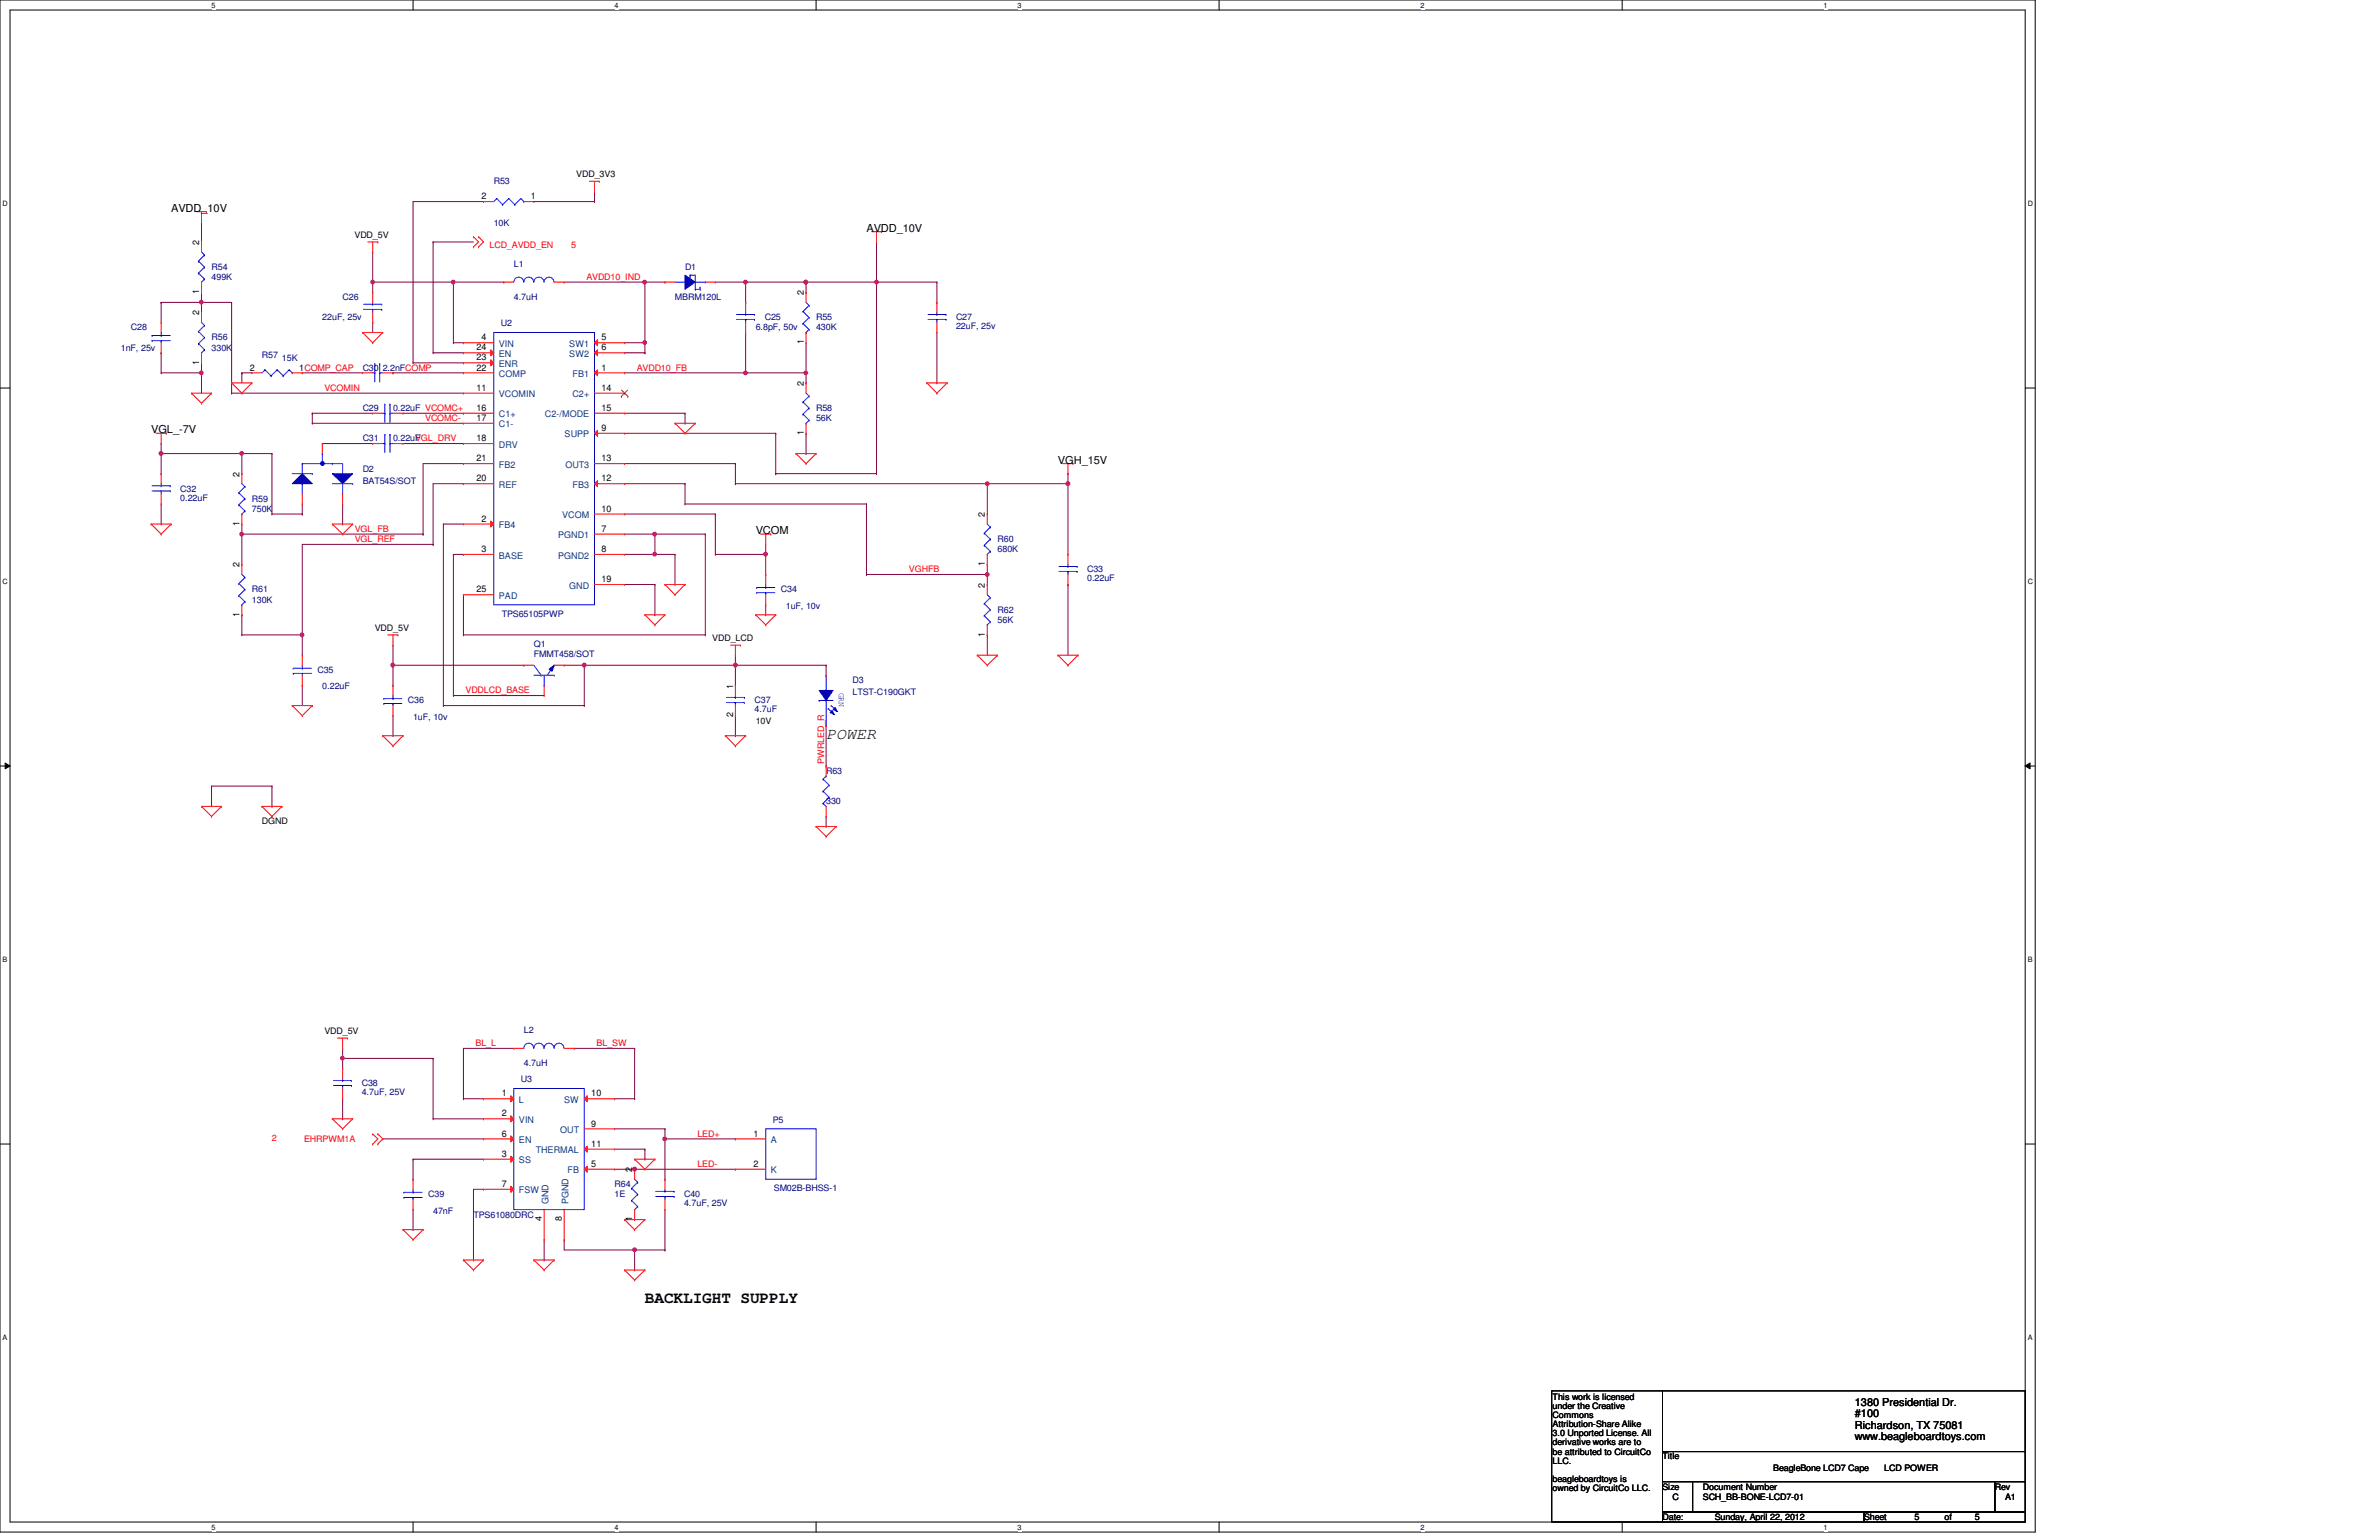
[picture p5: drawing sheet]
<svg xmlns="http://www.w3.org/2000/svg" width="432mm" height="279mm" viewBox="0 0 432 279" stroke-linecap="round" stroke-linejoin="round" font-family="sans-serif">
<defs><g id="words">
<g font-size="2.9">
<text x="149.9" y="134.2">POWER</text>
<text x="117.1" y="236.5">BACKLIGHT SUPPLY</text>
</g>
<g font-size="2">
<text x="31.1" y="38.4">AVDD_10V</text>
<text x="157.3" y="42">AVDD_10V</text>
<text x="27.4" y="78.6">VGL_-7V</text>
<text x="192" y="84.1">VGH_15V</text>
<text x="137.2" y="96.9">VCOM</text>
<text x="336.7" y="255.1">1380 Presidential Dr.</text>
<text x="336.7" y="257.2">#100</text>
<text x="336.7" y="259.2">Richardson, TX 75081</text>
<text x="336.7" y="261.3">www.beagleboardtoys.com</text>
</g>
<g font-size="1.7">
<text x="87.4" y="36.2">2</text>
<text x="96.4" y="36.2">1</text>
<text x="36.2" y="44.4" transform="rotate(-90 36.2 44.4)">2</text>
<text x="36.2" y="53.3" transform="rotate(-90 36.2 53.3)">1</text>
<text x="145.9" y="53.6" transform="rotate(-90 145.9 53.6)">2</text>
<text x="36.2" y="57.2" transform="rotate(-90 36.2 57.2)">2</text>
<text x="86.5" y="63.6">24</text>
<text x="86.5" y="65.4">23</text>
<text x="87.4" y="61.8">4</text>
<text x="109.2" y="61.8">5</text>
<text x="109.2" y="63.6">6</text>
<text x="145.9" y="62.5" transform="rotate(-90 145.9 62.5)">1</text>
<text x="36.2" y="66.2" transform="rotate(-90 36.2 66.2)">1</text>
<text x="45.3" y="67.2">2</text>
<text x="54.3" y="67.2">1COMP_CAP</text>
<text x="86.5" y="67.2">22</text>
<text x="86.5" y="70.9">11</text>
<text x="109.2" y="67.2">1</text>
<text x="109.2" y="70.9">14</text>
<text x="145.9" y="70.1" transform="rotate(-90 145.9 70.1)">2</text>
<text x="86.5" y="74.5">16</text>
<text x="86.5" y="76.4">17</text>
<text x="109.2" y="74.5">15</text>
<text x="86.5" y="80.1">18</text>
<text x="86.5" y="83.7">21</text>
<text x="109.2" y="78.2">9</text>
<text x="109.2" y="83.7">13</text>
<text x="145.9" y="79" transform="rotate(-90 145.9 79)">1</text>
<text x="43.5" y="86.5" transform="rotate(-90 43.5 86.5)">2</text>
<text x="86.5" y="87.3">20</text>
<text x="109.2" y="87.3">12</text>
<text x="43.5" y="95.4" transform="rotate(-90 43.5 95.4)">1</text>
<text x="87.4" y="94.7">2</text>
<text x="109.2" y="92.8">10</text>
<text x="178.8" y="93.8" transform="rotate(-90 178.8 93.8)">2</text>
<text x="87.4" y="100.2">3</text>
<text x="109.2" y="96.5">7</text>
<text x="109.2" y="100.2">8</text>
<text x="43.5" y="103" transform="rotate(-90 43.5 103)">2</text>
<text x="86.5" y="107.5">25</text>
<text x="109.2" y="105.6">19</text>
<text x="178.8" y="106.6" transform="rotate(-90 178.8 106.6)">2</text>
<text x="178.8" y="102.7" transform="rotate(-90 178.8 102.7)">1</text>
<text x="43.5" y="111.9" transform="rotate(-90 43.5 111.9)">1</text>
<text x="178.8" y="115.5" transform="rotate(-90 178.8 115.5)">1</text>
<text x="133.1" y="124.9" transform="rotate(-90 133.1 124.9)">1</text>
<text x="133.1" y="130.2" transform="rotate(-90 133.1 130.2)">2</text>
<text x="91.1" y="198.9">1</text>
<text x="91.1" y="202.6">2</text>
<text x="107.3" y="198.9">10</text>
<text x="91.1" y="206.2">6</text>
<text x="91.1" y="209.9">3</text>
<text x="107.3" y="204.4">9</text>
<text x="107.3" y="208.1">11</text>
<text x="136.8" y="206.2">1</text>
<text x="91.1" y="215.3">7</text>
<text x="107.3" y="211.7">5</text>
<text x="114.8" y="212.7" transform="rotate(-90 114.8 212.7)">2</text>
<text x="136.8" y="211.7">2</text>
<text x="98.3" y="221.6" transform="rotate(-90 98.3 221.6)">4</text>
<text x="102" y="221.6" transform="rotate(-90 102 221.6)">8</text>
<text x="114.8" y="221.6" transform="rotate(-90 114.8 221.6)">1</text>
</g>
<g font-size="1.7" fill="#004080">
<text x="90.6" y="62.9">VIN</text>
<text x="90.6" y="64.8">EN</text>
<text x="103.3" y="62.9">SW1</text>
<text x="103.3" y="64.8">SW2</text>
<text x="90.6" y="66.6">ENR</text>
<text x="90.6" y="68.4">COMP</text>
<text x="103.9" y="68.4">FB1</text>
<text x="90.6" y="72.1">VCOMIN</text>
<text x="90.6" y="75.7">C1+</text>
<text x="90.6" y="77.6">C1-</text>
<text x="98.9" y="75.7">C2-/MODE</text>
<text x="103.9" y="72.1">C2+</text>
<text x="90.6" y="81.2">DRV</text>
<text x="102.5" y="79.4">SUPP</text>
<text x="90.6" y="84.9">FB2</text>
<text x="90.6" y="88.5">REF</text>
<text x="102.6" y="84.9">OUT3</text>
<text x="103.9" y="88.5">FB3</text>
<text x="90.6" y="95.8">FB4</text>
<text x="102" y="94">VCOM</text>
<text x="90.6" y="101.3">BASE</text>
<text x="101.3" y="97.7">PGND1</text>
<text x="101.3" y="101.3">PGND2</text>
<text x="103.3" y="106.8">GND</text>
<text x="90.6" y="108.7">PAD</text>
<text x="94.2" y="200.1">L</text>
<text x="94.2" y="203.8">VIN</text>
<text x="102.4" y="200.1">SW</text>
<text x="94.2" y="207.4">EN</text>
<text x="97.2" y="209.3">THERMAL</text>
<text x="101.7" y="205.6">OUT</text>
<text x="139.9" y="207.4">A</text>
<text x="94.2" y="211.1">SS</text>
<text x="103" y="212.9">FB</text>
<text x="139.9" y="212.9">K</text>
<text x="94.2" y="216.5">FSW</text>
<text x="99.5" y="218.5" transform="rotate(-90 99.5 218.5)">GND</text>
<text x="103.2" y="218.5" transform="rotate(-90 103.2 218.5)">PGND</text>
</g>
<g font-size="1.6" fill="#000080">
<text x="89.6" y="33.4">R53</text>
<text x="89.6" y="40.9">10K</text>
<text x="38.4" y="49">R54</text>
<text x="38.4" y="50.8">499K</text>
<text x="93.3" y="48.4">L1</text>
<text x="124.3" y="49">D1</text>
<text x="23.7" y="59.9">C28</text>
<text x="58.5" y="58.1">22uF, 25v</text>
<text x="62.2" y="54.5">C26</text>
<text x="90.9" y="59.2">U2</text>
<text x="93.3" y="54.5">4.7uH</text>
<text x="122.5" y="54.5">MBRM120L</text>
<text x="137.2" y="59.9">6.8pF, 50v</text>
<text x="138.8" y="58.1">C25</text>
<text x="148.1" y="58.1">R55</text>
<text x="148.1" y="59.9">430K</text>
<text x="173.5" y="58.1">C27</text>
<text x="173.5" y="59.8">22uF, 25v</text>
<text x="21.9" y="63.6">1nF, 25v</text>
<text x="38.4" y="61.8">R56</text>
<text x="38.4" y="63.6">330K</text>
<text x="47.5" y="64.9">R57</text>
<text x="51.2" y="65.4">15K</text>
<text x="65.8" y="67.3">C30 2.2nFCOMP</text>
<text x="65.8" y="74.6">C29</text>
<text x="71.3" y="74.6">0.22uF VCOMC+</text>
<text x="148.1" y="74.6">R58</text>
<text x="148.1" y="76.4">56K</text>
<text x="65.8" y="80.1">C31</text>
<text x="71.3" y="80.1">0.22uF</text>
<text x="32.7" y="89.2">C32</text>
<text x="65.8" y="85.6">D2</text>
<text x="65.8" y="87.8">BAT54S/SOT</text>
<text x="32.7" y="90.8">0.22uF</text>
<text x="45.7" y="91.1">R59</text>
<text x="45.7" y="92.9">750K</text>
<text x="181.1" y="98.3">R60</text>
<text x="181.1" y="100.2">680K</text>
<text x="45.7" y="107.5">R61</text>
<text x="141.7" y="107.5">C34</text>
<text x="197.3" y="103.8">C33</text>
<text x="197.3" y="105.5">0.22uF</text>
<text x="45.7" y="109.3">130K</text>
<text x="91.1" y="111.9">TPS65105PWP</text>
<text x="142.6" y="110.4">1uF, 10v</text>
<text x="181.1" y="111.2">R62</text>
<text x="181.1" y="113">56K</text>
<text x="96.9" y="117.4">Q1</text>
<text x="96.9" y="119.2">FMMT458/SOT</text>
<text x="57.6" y="122.1">C35</text>
<text x="58.5" y="125.1">0.22uF</text>
<text x="154.7" y="124">D3</text>
<text x="74" y="127.6">C36</text>
<text x="75" y="130.6">1uF, 10v</text>
<text x="136.9" y="127.6">C37</text>
<text x="136.9" y="129.2">4.7uF</text>
<text x="154.7" y="126.2">LTST-C190GKT</text>
<text x="149.9" y="140.4">R63</text>
<text x="149.9" y="145.9">330</text>
<text x="95.1" y="187.4">L2</text>
<text x="65.7" y="197.1">C38</text>
<text x="94.5" y="196.4">U3</text>
<text x="95.1" y="193.5">4.7uH</text>
<text x="65.7" y="198.8">4.7uF, 25V</text>
<text x="140.3" y="203.7">P5</text>
<text x="111.5" y="215.4">R64</text>
<text x="77.7" y="217.2">C39</text>
<text x="78.6" y="220.2">47nF</text>
<text x="85.9" y="220.9">TPS61080DRC</text>
<text x="111.5" y="217.2">1E</text>
<text x="124.2" y="217.2">C40</text>
<text x="124.2" y="218.9">4.7uF, 25V</text>
<text x="140.5" y="216.1">SM02B-BHSS-1</text>
</g>
<g font-size="1.6">
<text x="104.6" y="32.2">VDD_3V3</text>
<text x="64.3" y="43.1">VDD_5V</text>
<text x="68" y="114.5">VDD_5V</text>
<text x="129.3" y="116.3">VDD_LCD</text>
<text x="137.2" y="131.3">10V</text>
<text x="47.5" y="149.6">DGND</text>
<text x="58.9" y="187.6">VDD_5V</text>
<text x="281.8" y="254">This work is licensed</text>
<text x="281.8" y="255.7">under the Creative</text>
<text x="281.8" y="257.3">Commons</text>
<text x="281.8" y="259">Attribution-Share Alike</text>
<text x="281.8" y="260.6">3.0 Unported License. All</text>
<text x="281.8" y="262.3">derivative works are to</text>
<text x="281.8" y="263.9">be attributed to CircuitCo</text>
<text x="281.8" y="265.6">LLC.</text>
<text x="281.8" y="268.9">beagleboardtoys is</text>
<text x="301.8" y="264.8">Title</text>
<text x="321.9" y="267">BeagleBone LCD7 Cape</text>
<text x="342" y="267">LCD POWER</text>
<text x="281.8" y="270.5">owned by CircuitCo LLC.</text>
<text x="301.8" y="270.3">Size</text>
<text x="301.8" y="275.8">Date:</text>
<text x="303.6" y="272.1">C</text>
<text x="309.1" y="270.3">Document Number</text>
<text x="309.1" y="272.1">SCH_BB-BONE-LCD7-01</text>
<text x="311.2" y="275.8">Sunday, April 22, 2012</text>
<text x="338.3" y="275.8">Sheet</text>
<text x="347.5" y="275.8">5</text>
<text x="352.9" y="275.8">of</text>
<text x="358.4" y="275.8">5</text>
<text x="362.1" y="270.3">Rev</text>
<text x="363.9" y="272.1">A1</text>
</g>
<g font-size="1.6" fill="#f00">
<text x="88.9" y="45">LCD_AVDD_EN</text>
<text x="103.7" y="45">5</text>
<text x="106.4" y="50.8">AVDD10_IND</text>
<text x="58.9" y="71">VCOMIN</text>
<text x="115.6" y="67.3">AVDD10_FB</text>
<text x="77.2" y="76.4">VCOMC-</text>
<text x="75.4" y="80.1">VGL_DRV</text>
<text x="64.4" y="96.5">VGL_FB</text>
<text x="64.4" y="98.4">VGL_REF</text>
<text x="165" y="103.8">VGHFB</text>
<text x="84.5" y="125.8">VDDLCD_BASE</text>
<text x="149.6" y="138.6" transform="rotate(-90 149.6 138.6)">PWRLED_R</text>
<text x="86.3" y="189.8">BL_L</text>
<text x="108.3" y="189.8">BL_SW</text>
<text x="49.4" y="207">2</text>
<text x="55.2" y="207.2">EHRPWM1A</text>
<text x="126.6" y="206.2">LED+</text>
<text x="126.6" y="211.8">LED-</text>
</g>
<text font-size="1.6" fill="#00f" x="152.2" y="125.6" transform="rotate(90 152.2 125.6)">GRN</text>
<g font-size="1.3">
<text x="38.4" y="1.4">5</text>
<text x="111.5" y="1.4">4</text>
<text x="184.7" y="1.4">3</text>
<text x="257.9" y="1.4">2</text>
<text x="331" y="1.4">1</text>
<text x=".5" y="37.3">D</text>
<text x="368" y="37.3">D</text>
<text x=".5" y="105.9">C</text>
<text x="368" y="105.9">C</text>
<text x=".5" y="174.5">B</text>
<text x="368" y="174.5">B</text>
<text x=".5" y="243">A</text>
<text x="368" y="243">A</text>
<text x="38.4" y="277.5">5</text>
<text x="111.5" y="277.5">4</text>
<text x="184.7" y="277.5">3</text>
<text x="257.9" y="277.5">2</text>
<text x="331" y="277.5">1</text>
</g>
</g></defs>
<path d="M0 0h369.4v278h-369.4zM1.8 1.8h365.8v274.3h-365.8z" fill="none" stroke="#000" stroke-width=".18"/>
<g fill="#fff">
<path d="M38.4 .2h.7v1.5h-.7z"/>
<path d="M38.4 276.4h.7v1.4h-.7z"/>
</g>
<path d="M75 0v1.8M75 276.1v1.9" fill="none" stroke="#000" stroke-width=".18"/>
<g fill="#fff">
<path d="M111.5 .2h.8v1.5h-.8z"/>
<path d="M111.5 276.4h.8v1.4h-.8z"/>
</g>
<path d="M148.1 0v1.8M148.1 276.1v1.9" fill="none" stroke="#000" stroke-width=".18"/>
<g fill="#fff">
<path d="M184.7 .2h.7v1.5h-.7z"/>
<path d="M184.7 276.4h.7v1.4h-.7z"/>
</g>
<path d="M221.3 0v1.8M221.3 276.1v1.9" fill="none" stroke="#000" stroke-width=".18"/>
<g fill="#fff">
<path d="M257.9 .2h.7v1.5h-.7z"/>
<path d="M257.9 276.4h.7v1.4h-.7z"/>
</g>
<path d="M294.4 0v1.8M294.4 276.1v1.9" fill="none" stroke="#000" stroke-width=".18"/>
<g fill="#fff">
<path d="M331 .2h.7v1.5h-.7z"/>
<path d="M331 276.4h.7v1.4h-.7z"/>
<path d="M.5 36.1h.9v1.5h-.9z"/>
<path d="M368 36.1h1v1.5h-1z"/>
<path d="M.5 104.7h.9v1.5h-.9z"/>
<path d="M368 104.7h1v1.5h-1z"/>
</g>
<path d="M0 70.4h1.8M367.6 70.4h1.8" fill="none" stroke="#000" stroke-width=".18"/>
<g fill="#fff">
<path d="M.5 173.3h.8v1.5h-.8z"/>
<path d="M368 173.3h.9v1.5h-.9z"/>
</g>
<path d="M0 139h1.8M.9 138.4l.9 .6-.9 .5zM367.6 139l.9-.6v1.1zM367.6 139h1.8" fill="none" stroke="#000" stroke-width=".18"/>
<path d="M.9 138.4l.9 .6-.9 .5zM367.6 139l.9-.6v1.1z" fill="#000"/>
<g fill="#fff">
<path d="M.5 241.9h.8v1.4h-.8z"/>
<path d="M368 241.9h.9v1.4h-.9z"/>
</g>
<path d="M0 207.6h1.8M367.6 207.6h1.8" fill="none" stroke="#000" stroke-width=".18"/>
<path d="M102.4 51.2h14.7M117.1 51.2h.1M139 111.5h.1M139 109.7v1.8" fill="none" stroke="#800040" stroke-width=".18"/>
<circle cx="117" cy="51.2" r=".34" fill="#f0f"/>
<circle cx="117" cy="51.2" r=".34" fill="none" stroke="#f0f" stroke-width=".18"/>
<path d="M113.4 62.2h3.7M117.1 62.2h.1M139 104.2h.1M139 100.6v3.6" fill="none" stroke="#800040" stroke-width=".18"/>
<circle cx="117" cy="62.1" r=".34" fill="#f0f"/>
<circle cx="117" cy="62.1" r=".34" fill="none" stroke="#f0f" stroke-width=".18"/>
<path d="M82.3 51.2h9.1M91.4 51.2h.1M117.1 51.2v11M75 65.8h9.1M84.1 65.8h.1M113.4 64h3.7M117.1 62.2h.1M117.1 64h.1M54.9 124.3h.1M54.9 124.3v3.7M71.3 133.5h.1M71.3 129.8v3.7" fill="none" stroke="#800040" stroke-width=".18"/>
<circle cx="82.2" cy="51.2" r=".34" fill="#f0f"/>
<circle cx="82.2" cy="51.2" r=".34" fill="none" stroke="#f0f" stroke-width=".18"/>
<path d="M67.6 51.2h.1M67.6 45.7v5.5M82.3 51.2v11M78.6 64h5.5M82.3 62.2h.1M82.3 62.2h1.8M84.1 62.2h.1M84.1 64h.1" fill="none" stroke="#800040" stroke-width=".18"/>
<circle cx="67.6" cy="51.2" r=".34" fill="#f0f"/>
<circle cx="67.6" cy="51.2" r=".34" fill="none" stroke="#f0f" stroke-width=".18"/>
<g fill="none" stroke="#800040" stroke-width=".18">
<path d="M67.6 53h.1M67.6 58.5h.1M67.6 58.5v1.8M82.3 51.2h.1M82.3 51.2h-14.7v1.8M118.9 96.9h.1M118.9 96.9h9.1M128 96.9h.1M128 96.9v18.3M84.1 115.2h.1M84.1 107.9v7.3M84.1 115.2h43.9"/>
<path d="M122.5 106h.1M122.5 100.6v5.4M128 115.2h.1"/>
</g>
<circle cx="118.8" cy="96.9" r=".34" fill="#f0f"/>
<circle cx="118.8" cy="96.9" r=".34" fill="none" stroke="#f0f" stroke-width=".18"/>
<path d="M117.1 51.2h3.6M120.7 51.2h.1M129.8 51.2h5.5M135.3 54.9h.1M135.3 51.2h.1M135.3 51.2v3.7" fill="none" stroke="#800040" stroke-width=".18"/>
<circle cx="135.3" cy="51.2" r=".34" fill="#f0f"/>
<circle cx="135.3" cy="51.2" r=".34" fill="none" stroke="#f0f" stroke-width=".18"/>
<path d="M113.4 67.6h21.9M135.3 67.6h.1M135.3 60.3v7.3" fill="none" stroke="#800040" stroke-width=".18"/>
<circle cx="135.3" cy="67.6" r=".34" fill="#f0f"/>
<circle cx="135.3" cy="67.6" r=".34" fill="none" stroke="#f0f" stroke-width=".18"/>
<path d="M146.3 67.6h.1M146.3 62.2v5.4" fill="none" stroke="#800040" stroke-width=".18"/>
<circle cx="146.3" cy="67.6" r=".34" fill="#f0f"/>
<circle cx="146.3" cy="67.6" r=".34" fill="none" stroke="#f0f" stroke-width=".18"/>
<path d="M146.3 53h.1M159.1 51.2h.1M159.1 51.2h-12.8v1.8M146.3 78.6v3.7M146.3 82.3h.1" fill="none" stroke="#800040" stroke-width=".18"/>
<circle cx="146.3" cy="51.2" r=".34" fill="#f0f"/>
<circle cx="146.3" cy="51.2" r=".34" fill="none" stroke="#f0f" stroke-width=".18"/>
<circle cx="159.1" cy="51.2" r=".34" fill="#f0f"/>
<circle cx="159.1" cy="51.2" r=".34" fill="none" stroke="#f0f" stroke-width=".18"/>
<g fill="none" stroke="#800040" stroke-width=".18">
<path d="M159.1 51.2h.1M159.1 43.9v42M159.1 51.2h11M170.1 54.9h.1M170.1 51.2h.1M170.1 51.2v3.7M36.6 67.6h.1M36.6 67.6v3.7M42 71.3h.1M42 71.3h42.1M43.9 67.6h.1M43.9 67.6h1.8"/>
<path d="M43.9 67.6v1.9M54.9 67.6h.1M54.9 67.6h10.9M71.3 67.6h.1M71.3 67.6h12.8M113.4 78.6h27.4M140.8 78.6h.1M140.8 78.6v7.3M170.1 69.5h.1M170.1 60.3v9.2M140.8 85.9h.1M140.8 85.9h18.3"/>
<path d="M159.1 85.9h.1M149.9 139h.1M149.9 131.7v7.3"/>
</g>
<circle cx="36.5" cy="67.6" r=".34" fill="#f0f"/>
<circle cx="36.5" cy="67.6" r=".34" fill="none" stroke="#f0f" stroke-width=".18"/>
<path d="M36.6 54.9h.1M36.6 40.2h.1M36.6 54.9h5.4M36.6 40.2v3.7M36.6 54.9v1.8M42 54.9h.1M42 54.9v16.4" fill="none" stroke="#800040" stroke-width=".18"/>
<circle cx="36.5" cy="54.8" r=".34" fill="#f0f"/>
<circle cx="36.5" cy="54.8" r=".34" fill="none" stroke="#f0f" stroke-width=".18"/>
<g fill="none" stroke="#800040" stroke-width=".18">
<path d="M75 36.6v29.2M29.3 54.9h.1M29.3 54.9v3.6M29.3 64h.1M29.3 67.6h.1M29.3 64v3.6M29.3 67.6h7.3M56.7 76.8h.1M56.7 75h.1M56.7 75h10.9M56.7 76.8h27.4M56.7 75v1.8"/>
<path d="M73.2 75h10.9M75 65.8h.1M84.1 75h.1M29.3 82.3h.1M29.3 80.5v1.8M43.9 82.3h5.5M49.4 93.3h.1M49.4 82.3h.1M49.4 93.3h5.5M49.4 82.3v11M54.9 93.3h.1M54.9 91.4v1.9"/>
<path d="M62.2 95.1h.1M62.2 91.4v3.7M73.2 80.5h10.9M84.1 80.5h.1M179.2 106h.1M179.2 104.2v1.8"/>
</g>
<circle cx="29.2" cy="82.2" r=".36" fill="#f0f"/>
<circle cx="29.2" cy="82.2" r=".36" fill="none" stroke="#f0f" stroke-width=".18"/>
<path d="M29.3 95.1h.1M29.3 91.4v3.7M29.3 82.3h14.6M43.9 96.9h.1M43.9 85.9h.1M43.9 82.3h.1M43.9 82.3v3.6M43.9 95.1v7.3M43.9 111.5h.1M43.9 102.4h.1M43.9 111.5v3.7" fill="none" stroke="#800040" stroke-width=".18"/>
<circle cx="43.9" cy="82.2" r=".34" fill="#f0f"/>
<circle cx="43.9" cy="82.2" r=".34" fill="none" stroke="#f0f" stroke-width=".18"/>
<path d="M43.9 96.9h32.9M76.8 96.9h.1" fill="none" stroke="#800040" stroke-width=".18"/>
<circle cx="43.9" cy="96.9" r=".34" fill="#f0f"/>
<circle cx="43.9" cy="96.9" r=".34" fill="none" stroke="#f0f" stroke-width=".18"/>
<path d="M76.8 96.9h.1M78.6 98.8h.1M78.6 98.8h-23.7v16.4M84.1 84.1h.1M84.1 87.8h.1M84.1 84.1h-7.3v12.8M84.1 87.8h-5.5v11M43.9 115.2h.1M43.9 115.2h11M54.9 115.2h.1" fill="none" stroke="#800040" stroke-width=".18"/>
<circle cx="54.8" cy="115.2" r=".34" fill="#f0f"/>
<circle cx="54.8" cy="115.2" r=".34" fill="none" stroke="#f0f" stroke-width=".18"/>
<path d="M113.4 96.9h5.5M118.9 96.9h.1M118.9 96.9v3.7M133.5 87.8h.1M133.5 87.8h45.7M113.4 106h5.5M113.4 100.6h5.5M118.9 100.6h.1M118.9 106h.1M118.9 111.5h.1M118.9 106v5.5" fill="none" stroke="#800040" stroke-width=".18"/>
<circle cx="118.8" cy="100.5" r=".34" fill="#f0f"/>
<circle cx="118.8" cy="100.5" r=".34" fill="none" stroke="#f0f" stroke-width=".18"/>
<path d="M113.4 93.3h16.4M129.8 93.3h.1M129.8 93.3v7.3M139 98.8v1.8M118.9 100.6h3.6M122.5 100.6h.1M129.8 100.6h.1M129.8 100.6h9.2M139 100.6h.1" fill="none" stroke="#800040" stroke-width=".18"/>
<circle cx="139" cy="100.5" r=".36" fill="#f0f"/>
<circle cx="139" cy="100.5" r=".36" fill="none" stroke="#f0f" stroke-width=".18"/>
<path d="M179.2 87.8h.1M179.2 87.8v5.5M193.8 85.9h.1M193.8 87.8h.1M193.8 85.9v14.7M157.3 104.2h.1M179.2 115.2h.1M179.2 102.4h.1M179.2 102.4v1.8h-21.9M179.2 115.2v3.7" fill="none" stroke="#800040" stroke-width=".18"/>
<circle cx="179.2" cy="104.2" r=".34" fill="#f0f"/>
<circle cx="179.2" cy="104.2" r=".34" fill="none" stroke="#f0f" stroke-width=".18"/>
<path d="M179.2 87.8h.1M179.2 87.8h14.6M193.8 106h.1M193.8 106v12.9" fill="none" stroke="#800040" stroke-width=".18"/>
<circle cx="193.8" cy="87.8" r=".36" fill="#f0f"/>
<circle cx="193.8" cy="87.8" r=".36" fill="none" stroke="#f0f" stroke-width=".18"/>
<circle cx="179.2" cy="87.8" r=".34" fill="#f0f"/>
<circle cx="179.2" cy="87.8" r=".34" fill="none" stroke="#f0f" stroke-width=".18"/>
<g fill="none" stroke="#800040" stroke-width=".18">
<path d="M75 36.6h12.8M87.8 36.6h.1M96.9 36.6h11M107.9 36.6h.1M107.9 34.8h.1M107.9 34.8v1.8M135.3 51.2h11M146.3 51.2h.1M113.4 75h10.9M117.1 64h.1M117.1 62.2v1.8M124.3 76.8h.1"/>
<path d="M124.3 75h.1M124.3 75v1.8M113.4 84.1h20.1M113.4 87.8h10.9M124.3 87.8h.1M124.3 91.4h.1M124.3 87.8v3.6M124.3 91.4h33M133.5 87.8h.1M133.5 84.1h.1M133.5 84.1v3.7M157.3 91.4h.1"/>
<path d="M157.3 91.4v12.8M157.3 104.2h.1M133.5 120.7h16.4M149.9 120.7h.1"/>
</g>
<circle cx="146.3" cy="51.2" r=".34" fill="#f0f"/>
<circle cx="146.3" cy="51.2" r=".34" fill="none" stroke="#f0f" stroke-width=".18"/>
<g fill="none" stroke="#800040" stroke-width=".18">
<path d="M135.3 67.6h11M146.3 67.6h.1M146.3 69.5h.1M146.3 67.6v1.9M29.3 85.9h.1M29.3 82.3v3.6M82.3 100.6h.1M82.3 100.6v25.6M82.3 100.6h1.8M84.1 100.6h.1M82.3 126.2h.1M82.3 126.2h16.5"/>
<path d="M102.4 120.7h3.6M106 120.7h.1"/>
</g>
<circle cx="106" cy="120.7" r=".35" fill="#f0f"/>
<circle cx="106" cy="120.7" r=".35" fill="none" stroke="#f0f" stroke-width=".18"/>
<path d="M71.3 120.7h23.8M95.1 120.7h.1" fill="none" stroke="#800040" stroke-width=".18"/>
<circle cx="71.3" cy="120.7" r=".35" fill="#f0f"/>
<circle cx="71.3" cy="120.7" r=".35" fill="none" stroke="#f0f" stroke-width=".18"/>
<g fill="none" stroke="#800040" stroke-width=".18">
<path d="M29.3 54.9h.1M36.6 53h.1M36.6 53v1.9h-7.3M36.6 65.8h.1M36.6 65.8v1.8M80.5 95.1h.1M80.5 95.1h3.6M80.5 95.1v32.9M71.3 117.1v7.2M133.5 118.9v5.4M71.3 120.7h.1M71.3 124.3h.1"/>
<path d="M80.5 128h.1M80.5 128h25.5M106 120.7h.1M106 128h.1M106 120.7h27.5M106 120.7v7.3M133.5 133.5h.1M133.5 124.3h.1M133.5 120.7h.1M133.5 129.8v3.7"/>
</g>
<circle cx="133.5" cy="120.7" r=".35" fill="#f0f"/>
<circle cx="133.5" cy="120.7" r=".35" fill="none" stroke="#f0f" stroke-width=".18"/>
<g fill="none" stroke="#800040" stroke-width=".18">
<path d="M78.6 43.9h.1M78.6 43.9h7.3M78.6 43.9v20.1M78.6 64h.1M58.5 80.5h.1M58.5 80.5h9.1M54.9 115.2h.1M54.9 115.2v3.7M149.9 122.5h.1M149.9 120.7v1.8M38.4 142.6h.1M38.4 142.6v3.7"/>
<path d="M38.4 142.6h11M49.4 142.6h.1M49.4 146.3h.1M49.4 142.6v3.7M149.9 149.9h.1M149.9 148.1v1.8M75 219.5v3.6M120.7 206.6h12.8M133.5 206.6h.1M75 223.1h.1M102.4 226.8h12.8M115.2 226.8h.1"/>
</g>
<circle cx="115.2" cy="226.7" r=".34" fill="#f0f"/>
<circle cx="115.2" cy="226.7" r=".34" fill="none" stroke="#f0f" stroke-width=".18"/>
<path d="M111.5 212.1h22M111.5 204.8h9.2M115.2 212.1h.1M120.7 214h.1M120.7 204.8h.1M120.7 206.6v7.4M133.5 212.1h.1M115.2 230.4h.1M120.7 226.8h.1M120.7 226.8h-5.5v3.6" fill="none" stroke="#800040" stroke-width=".18"/>
<circle cx="115.2" cy="212.1" r=".35" fill="#f0f"/>
<circle cx="115.2" cy="212.1" r=".35" fill="none" stroke="#f0f" stroke-width=".18"/>
<g fill="none" stroke="#800040" stroke-width=".18">
<path d="M84.1 190.2h.1M84.1 199.3h.1M84.1 190.2h9.2M84.1 199.3h3.7M84.1 190.2v9.1M87.8 199.3h.1M104.2 190.2h11M111.5 199.3h.1M111.5 199.3h3.7M115.2 190.2h.1M115.2 199.3h.1M115.2 190.2v9.1"/>
<path d="M111.5 208.5h5.6M117.1 208.5h.1M117.1 210.3h.1M117.1 208.5v1.8M120.7 206.6h.1M120.7 204.8v1.8M120.7 219.5v7.3M120.7 226.8h.1"/>
</g>
<circle cx="120.7" cy="206.6" r=".36" fill="#f0f"/>
<circle cx="120.7" cy="206.6" r=".36" fill="none" stroke="#f0f" stroke-width=".18"/>
<path d="M62.2 192h.1M62.2 193.8h.1M62.2 190.2v3.6M62.2 199.3v3.7M62.2 192h16.4M78.6 192h.1M62.2 203h.1M98.8 228.6h.1M98.8 224.9v3.7M102.4 224.9h.1M102.4 224.9v1.9" fill="none" stroke="#800040" stroke-width=".18"/>
<circle cx="62.1" cy="192" r=".34" fill="#f0f"/>
<circle cx="62.1" cy="192" r=".34" fill="none" stroke="#f0f" stroke-width=".18"/>
<g fill="none" stroke="#800040" stroke-width=".18">
<path d="M78.6 192v11M69.5 206.6h.1M69.5 206.6h18.3M75 210.3h.1M75 214h.1M75 210.3h12.8M75 210.3v3.7M78.6 203h.1M78.6 203h9.2M85.9 215.8h.1M85.9 215.8h1.9M85.9 215.8v12.8"/>
<path d="M87.8 203h.1M85.9 228.6h.1"/>
</g>
<g fill="none" stroke="#f00" stroke-width=".18">
<path d="M35.6 38.4h1.9M36.6 38.4v1.8M37.5 38.4h.1M107 32.9h1.8M107.9 34.8h.1M107.9 32.9v1.9M108.8 32.9h.1M36.6 40.2h.1M66.8 43.9h1.8M67.6 45.7h.1M67.6 43.9v1.8M68.6 43.9h.1"/>
<path d="M85.9 44.8h.1M85.9 43h.1M85.9 43l1 .9-1 .9M86.9 44.8h.1M86.9 43h.1M86.9 43l.9 .9-.9 .9M146.3 53h.1M146.3 53v1.9M158.2 42h1.8M159.1 43.9h.1M159.1 42v1.9M160 42h.1"/>
<path d="M28.3 78.6h1.9M29.3 78.6v1.9M30.2 78.6h.1M34.8 71.3h.1M34.8 71.3h3.6M34.8 71.3l1.8 1.9M36.6 73.2h.1M38.4 71.3h.1M38.4 71.3l-1.8 1.9M42 69.5h.1M42 69.5h3.7M42 69.5l1.9 1.8"/>
<path d="M43.9 71.3h.1M45.7 69.5h.1M45.7 69.5l-1.8 1.8M65.8 60.3h.1M65.8 60.3h3.7M65.8 60.3l1.8 1.9M67.6 62.2h.1M69.5 60.3h.1M69.5 60.3l-1.9 1.9M122.5 76.8h.1M122.5 76.8h3.7M122.5 76.8l1.8 1.8"/>
<path d="M124.3 78.6h.1M126.2 76.8h.1M126.2 76.8l-1.9 1.8M146.3 62.2h.1M146.3 60.3v1.9M168.2 69.5h.1M168.2 69.5h3.7M168.2 69.5l1.9 1.8M170.1 71.3h.1M171.9 69.5h.1M171.9 69.5l-1.8 1.8M27.4 95.1h.1"/>
<path d="M27.4 95.1h3.7M27.4 95.1l1.9 1.8M29.3 80.5h.1M29.3 96.9h.1M31.1 95.1h.1M31.1 95.1l-1.8 1.8M60.3 95.1h.1M60.3 95.1h3.7M60.3 95.1l1.9 1.8M62.2 96.9h.1M64 95.1h.1M64 95.1l-1.8 1.8"/>
<path d="M138 96.9h1.9M139 98.8h.1M139 96.9v1.9M139.9 96.9h.1M144.5 82.3h.1M144.5 82.3h3.6M144.5 82.3l1.8 1.8M146.3 84.1h.1M148.1 82.3h.1M148.1 82.3l-1.8 1.8M192.9 84.1h1.9M193.8 85.9h.1"/>
<path d="M193.8 84.1v1.8M194.8 84.1h.1M43.9 102.4h.1M43.9 111.5h.1M43.9 102.4v1.8M43.9 109.7v1.8M70.4 115.2h1.8M71.3 117.1h.1M71.3 115.2v1.9M72.2 115.2h.1M117.1 111.5h.1M117.1 111.5h3.6"/>
<path d="M117.1 111.5l1.8 1.9M118.9 113.4h.1M120.7 111.5h.1M120.7 106h.1M120.7 111.5l-1.8 1.9M120.7 106h3.6M120.7 106l1.8 1.9M122.5 107.9h.1M124.3 106h.1M124.3 106l-1.8 1.9M132.6 117.1h1.8M133.5 118.9h.1"/>
<path d="M133.5 117.1v1.8M134.4 117.1h.1M137.2 111.5h.1M137.2 111.5h3.6M137.2 111.5l1.8 1.9M139 113.4h.1M140.8 111.5h.1M140.8 111.5l-1.8 1.9M177.4 118.9h.1M177.4 118.9h3.7M177.4 118.9l1.8 1.8M181.1 118.9h.1"/>
<path d="M181.1 118.9l-1.9 1.8M192 118.9h.1M192 118.9h3.7M192 118.9l1.8 1.8M195.7 118.9h.1M195.7 118.9l-1.9 1.8M53 128h.1M53 128h3.7M53 128l1.9 1.8M54.9 129.8h.1M56.7 128h.1M56.7 128l-1.8 1.8"/>
<path d="M69.5 133.5h.1M69.5 133.5h3.7M69.5 133.5l1.8 1.8M71.3 135.3h.1M71.3 129.8h.1M71.3 124.3h.1M71.3 124.3v1.9M71.3 128v1.8M73.2 133.5h.1M73.2 133.5l-1.9 1.8M131.7 133.5h.1M131.7 133.5h3.6"/>
<path d="M131.7 133.5l1.8 1.8M133.5 135.3h.1M135.3 133.5h.1M135.3 133.5l-1.8 1.8M179.2 120.7h.1M193.8 120.7h.1M36.6 146.3h.1M36.6 146.3h3.6M36.6 146.3l1.8 1.8M38.4 148.1h.1M40.2 146.3h.1M40.2 146.3l-1.8 1.8"/>
<path d="M47.5 146.3h.1M47.5 146.3h3.7M47.5 146.3l1.9 1.8M49.4 148.1h.1M51.2 146.3h.1M51.2 146.3l-1.8 1.8M148.1 149.9h.1M148.1 149.9h3.7M148.1 149.9l1.8 1.9M149.9 151.8h.1M151.8 149.9h.1M151.8 149.9l-1.9 1.9"/>
<path d="M61.3 188.3h1.8M62.2 190.2h.1M62.2 188.3v1.9M63.1 188.3h.1M60.3 203h.1M60.3 203h3.7M60.3 203l1.9 1.8M62.2 204.8h.1M64 203h.1M64 203l-1.8 1.8M67.6 207.6h.1M67.6 205.7h.1"/>
<path d="M67.6 205.7l1 .9-1 1M68.6 205.7h.1M68.6 207.6h.1M68.6 205.7l.9 .9-.9 1M115.2 210.3h.1M115.2 210.3h3.7M115.2 210.3l1.9 1.8M117.1 212.1h.1M118.9 210.3h.1M118.9 210.3l-1.8 1.8M73.2 223.1h.1M73.2 223.1h3.6"/>
<path d="M73.2 223.1l1.8 1.8M75 224.9h.1M76.8 223.1h.1M76.8 223.1l-1.8 1.8M84.1 228.6h.1M84.1 228.6h3.7M84.1 228.6l1.8 1.8M85.9 230.4h.1M87.8 228.6h.1M87.8 228.6l-1.9 1.8M96.9 228.6h.1M96.9 228.6h3.7"/>
<path d="M96.9 228.6l1.9 1.8M98.8 230.4h.1M100.6 228.6h.1M100.6 228.6l-1.8 1.8M113.4 230.4h.1M113.4 221.3h.1M113.4 230.4h3.7M113.4 230.4l1.8 1.8M113.4 221.3h3.7M113.4 221.3l1.8 1.8M115.2 232.2h.1M115.2 223.1h.1"/>
<path d="M117.1 230.4h.1M117.1 221.3h.1M117.1 230.4l-1.9 1.8M117.1 221.3l-1.9 1.8"/>
</g>
<path d="M281.6 252.3h20.2v23.8h-20.2zM301.8 252.3h65.8v11.1h-65.8zM301.8 263.4h65.8v5.4h-65.8zM301.8 268.8h5.4v5.5h-5.4zM301.8 274.3h36.5v1.8h-36.5zM307.2 268.8h54.9v5.5h-54.9zM338.3 274.3h29.3v1.8h-29.3zM362.1 268.8h5.5v5.5h-5.5z" fill="none" stroke="#000" stroke-width=".18"/>
<g fill="none" stroke="#00f" stroke-width=".18">
<path d="M145.8 56.5h.1M145.8 58.7h.1M145.8 58.7l1.1 1.1M145.8 56.5l1.1 1.1M146.3 54.9l.6 .5M146.9 59.8h.1M146.9 57.6h.1M146.9 55.4h.1M146.9 59.8l-.6 .5M146.9 55.4l-1.1 1.1M146.9 57.6l-1.1 1.1M146.3 60.3h.1"/>
<path d="M43.3 105.9h.1M43.3 108.1h.1M43.3 108.1l1.1 1.1M43.3 105.9l1.1 1.1M43.9 109.7h.1M43.9 104.2l.5 .6M44.4 109.2h.1M44.4 107h.1M44.4 104.8h.1M44.4 109.2l-.5 .5M44.4 104.8l-1.1 1.1M44.4 107l-1.1 1.1"/>
<path d="M69.7 126.7h.1M69.7 127.6h.1M69.7 126.7h3.2M69.7 127.6h3.2M71.3 127.6h.1M71.3 126.7h.1M71.3 126.2v.5M71.3 127.6v.4M93.3 197.5h12.7v22h-12.7z"/>
</g>
<path d="M92.7 198.8l.6 .5-.6 .6z" fill="#f00"/>
<path d="M87.8 199.3h.1M87.8 199.3h5.5M92.7 198.8l.6 .5-.6 .6z" fill="none" stroke="#f00" stroke-width=".18"/>
<path d="M92.7 202.4l.6 .6-.6 .5z" fill="#f00"/>
<path d="M87.8 203h.1M87.8 203h5.5M92.7 202.4l.6 .6-.6 .5z" fill="none" stroke="#f00" stroke-width=".18"/>
<path d="M92.7 206.1l.6 .5-.6 .6z" fill="#f00"/>
<path d="M87.8 206.6h.1M87.8 206.6h5.5M92.7 206.1l.6 .5-.6 .6zM98.8 219.5v5.4M102.4 219.5v5.4M98.8 224.9h.1M102.4 224.9h.1" fill="none" stroke="#f00" stroke-width=".18"/>
<path d="M92.7 215.2l.6 .6-.6 .5z" fill="#f00"/>
<path d="M87.8 215.8h.1M87.8 215.8h5.5M92.7 215.2l.6 .6-.6 .5z" fill="none" stroke="#f00" stroke-width=".18"/>
<path d="M92.7 209.8l.6 .5-.6 .6z" fill="#f00"/>
<path d="M87.8 210.3h.1M87.8 210.3h5.5M92.7 209.8l.6 .5-.6 .6z" fill="none" stroke="#f00" stroke-width=".18"/>
<path d="M106 212.1l.6-.5v1.1z" fill="#f00"/>
<path d="M106 212.1l.6-.5v1.1zM106 212.1h5.5M111.5 212.1h.1" fill="none" stroke="#f00" stroke-width=".18"/>
<path d="M106 199.3l.6-.5v1.1z" fill="#f00"/>
<path d="M106 199.3l.6-.5v1.1zM106 199.3h5.5M111.5 199.3h.1M106 204.8h5.5M111.5 204.8h.1" fill="none" stroke="#f00" stroke-width=".18"/>
<path d="M106 208.5l.6-.6v1.1z" fill="#f00"/>
<g fill="none" stroke="#f00" stroke-width=".18">
<path d="M87.8 36.6h.1M87.8 36.6h1.8M95.1 36.6h1.8M96.9 36.6h.1M135.3 54.9h.1M135.3 54.9v1.8M135.3 58.5v1.8M135.3 60.3h.1M62.2 193.8h.1M62.2 199.3h.1M62.2 193.8v1.9M62.2 197.5v1.8"/>
<path d="M106 208.5l.6-.6v1.1zM106 208.5h5.5M111.5 208.5h.1"/>
</g>
<g fill="none" stroke="#00f" stroke-width=".18">
<path d="M90.2 36h.1M90.2 36l1 1.1M90.2 36l-.6 .6M91.2 37.1h.1M92.3 36h.1M92.3 36l-1.1 1.1M92.3 36l1.1 1.1M93.4 37.1h.1M94.5 36h.1M94.5 36l-1.1 1.1M94.5 36l.6 .6M95.1 36.6h.1"/>
<path d="M133.7 58h3.2M133.7 57.1h3.2M135.3 57.1h.1M135.3 58h.1M135.3 56.7v.4M135.3 58v.5M136.9 58h.1M136.9 57.1h.1M96.9 120.7l1.3 1.8M96.9 122.5h3.7M98.2 122.5h.1M98.8 124.3h.1"/>
<path d="M98.8 122.5v1.8M100.6 120.7h.1M100.6 122.5h.1M100.6 120.7l-1.3 1.8M60.5 196.9h3.3M60.5 196h3.3M62.2 196h.1M62.2 196.9h.1M62.2 195.7v.3M62.2 196.9v.6M63.8 196.9h.1M63.8 196h.1"/>
</g>
<path d="M99.7 121.4l.9-.7-.4 1.1z" fill="#00f"/>
<g fill="none" stroke="#00f" stroke-width=".18">
<path d="M27.6 60.9h.1M27.6 61.8h.1M27.6 60.9h3.3M27.6 61.8h3.3M29.3 61.8h.1M29.3 60.9h.1M29.3 60.3v.6M29.3 61.8v.4M89.6 60.3h18.3v49.4h-18.3zM178.6 96.7h.1M178.6 98.9h.1M178.6 98.9l1.1 1.1"/>
<path d="M178.6 96.7l1.1 1.1M179.2 95.1l.5 .5M179.7 97.8h.1M179.7 95.6h.1M179.7 95.6l-1.1 1.1M179.7 97.8l-1.1 1.1M179.2 100.6h.1M179.7 100h.1M179.7 100l-.5 .6M99.7 121.4l.9-.7-.4 1.1zM131.9 127.5h3.2M131.9 126.5h3.2"/>
<path d="M133.5 126.5h.1M133.5 127.5h.1M133.5 126.2v.3M133.5 127.5v.5M135.1 127.5h.1M135.1 126.5h.1M96.9 190.2a.89 .89 0 0 0-1-.9 .89 .89 0 0 0-.8 .9M98.7 190.2a.91 .91 0 0 0-.9-.9 .91 .91 0 0 0-.9 .9M100.5 190.2a.89 .89 0 0 0-.9-.9 .89 .89 0 0 0-.8 .9M102.4 190.2a.89 .89 0 0 0-.9-.9 .89 .89 0 0 0-.9 .9"/>
</g>
<g fill="none" stroke="#f00" stroke-width=".18">
<path d="M29.3 58.5h.1M29.3 58.5v1.8M29.3 64h.1M29.3 62.2v1.8M84.1 62.2h.1M84.1 62.2h5.5M179.2 93.3h.1M179.2 93.3v1.8M179.2 102.4h.1M179.2 100.6v1.8M95.1 120.7h.1M95.1 120.7h1.8"/>
<path d="M98.8 126.2h.1M98.8 124.3v1.9M100.6 120.7h1.8M102.4 120.7h.1M133.5 124.3h.1M133.5 129.8h.1M133.5 124.3v1.9M133.5 128v1.8M93.3 190.2h.1M93.3 190.2h1.8M102.4 190.2h1.8M104.2 190.2h.1"/>
</g>
<path d="M89.1 63.5l.5 .5-.5 .6z" fill="#f00"/>
<path d="M84.1 64h.1M84.1 64h5.5M89.1 63.5l.5 .5-.5 .6z" fill="none" stroke="#f00" stroke-width=".18"/>
<path d="M89.1 65.3l.5 .5-.5 .6z" fill="#f00"/>
<g fill="none" stroke="#f00" stroke-width=".18">
<path d="M84.1 65.8h.1M84.1 67.6h.1M84.1 71.3h.1M84.1 75h.1M84.1 76.8h.1M84.1 65.8h5.5M84.1 67.6h5.5M84.1 71.3h5.5M84.1 75h5.5M84.1 76.8h5.5M89.1 65.3l.5 .5-.5 .6zM84.1 80.5h.1"/>
<path d="M84.1 84.1h.1M84.1 87.8h.1M84.1 80.5h5.5M84.1 84.1h5.5M84.1 87.8h5.5"/>
</g>
<path d="M89.1 94.5l.5 .6-.5 .5z" fill="#f00"/>
<path d="M84.1 95.1h.1M84.1 95.1h5.5M89.1 94.5l.5 .6-.5 .5zM84.1 100.6h.1M84.1 100.6h5.5" fill="none" stroke="#f00" stroke-width=".18"/>
<path d="M107.9 62.2l.6-.6v1.1z" fill="#f00"/>
<path d="M107.9 62.2l.6-.6v1.1zM107.9 62.2h5.5M113.4 62.2h.1" fill="none" stroke="#f00" stroke-width=".18"/>
<path d="M107.9 64l.6-.5v1.1z" fill="#f00"/>
<path d="M107.9 64l.6-.5v1.1zM107.9 64h5.5M113.4 64h.1" fill="none" stroke="#f00" stroke-width=".18"/>
<path d="M107.9 67.6l.6-.5v1.1z" fill="#f00"/>
<path d="M107.9 67.6l.6-.5v1.1zM107.9 67.6h5.5M107.9 71.3h5.5M107.9 75h5.5M113.4 67.6h.1M113.4 71.3h.1M113.4 75h.1" fill="none" stroke="#f00" stroke-width=".18"/>
<path d="M112.8 71.9h.1M112.8 70.8l1.2 1.1M113.9 70.8l-1.1 1.1M114 71.9h.1" fill="none" stroke="#804000" stroke-width=".18"/>
<path d="M107.9 78.6l.6-.5v1.1z" fill="#f00"/>
<path d="M107.9 78.6l.6-.5v1.1zM107.9 78.6h5.5M113.4 78.6h.1M107.9 84.1h5.5M113.4 84.1h.1" fill="none" stroke="#f00" stroke-width=".18"/>
<path d="M107.9 87.8l.6-.6v1.1z" fill="#f00"/>
<g fill="none" stroke="#f00" stroke-width=".18">
<path d="M67.6 53h.1M67.6 58.5h.1M67.6 53v1.9M67.6 56.7v1.8M43.9 85.9h.1M43.9 95.1h.1M43.9 85.9v1.9M43.9 93.3v1.8M107.9 87.8l.6-.6v1.1zM107.9 87.8h5.5M107.9 93.3h5.5M107.9 96.9h5.5"/>
<path d="M113.4 87.8h.1M113.4 93.3h.1M113.4 96.9h.1M84.1 107.9h.1M84.1 107.9h5.5M107.9 100.6h5.5M107.9 106h5.5M113.4 100.6h.1M113.4 106h.1M139 109.7h.1M139 104.2h.1M139 104.2v1.8"/>
<path d="M139 107.9v1.8"/>
</g>
<g fill="none" stroke="#00f" stroke-width=".18">
<path d="M66 56.1h3.3M66 55.2h3.3M67.6 55.2h.1M67.6 56.1h.1M67.6 54.9v.3M67.6 56.1v.6M69.3 56.1h.1M69.3 55.2h.1M43.3 89.4h.1M43.3 91.6h.1M43.3 91.6l1.1 1.1M43.3 89.4l1.1 1.1"/>
<path d="M43.9 93.3h.1M43.9 87.8l.5 .5M44.4 92.7h.1M44.4 90.5h.1M44.4 88.3h.1M44.4 92.7l-.5 .6M44.4 88.3l-1.1 1.1M44.4 90.5l-1.1 1.1M137.3 106.6h.1M137.3 107.5h.1M137.3 106.6h3.3M137.3 107.5h3.3"/>
<path d="M139 107.5h.1M139 106.6h.1M139 106v.6M139 107.5v.4M149.9 127.1h.1M149.9 131.7h.1M149.9 122.5v9.2"/>
</g>
<path d="M151 128.9l.4 .8-.7-.4z" fill-rule="evenodd" fill="#00f"/>
<path d="M150.9 128h.1M150.9 128l1.1 1.1M151 128.9l.4 .8-.7-.4z" fill="none" stroke="#00f" stroke-width=".18"/>
<path d="M151.6 128.4l.4 .7-.8-.4z" fill-rule="evenodd" fill="#00f"/>
<path d="M151.6 128.4l.4 .7-.8-.4z" fill="none" stroke="#00f" stroke-width=".18"/>
<path d="M148.7 125.3h2.5l-1.3 1.8z" fill-rule="evenodd" fill="#00f"/>
<g fill="none" stroke="#00f" stroke-width=".18">
<path d="M36.6 58.5l.5 .6M37.1 59.1h.1M37.1 59.1l-1.1 1.1M36 60.2h.1M36 62.4h.1M36 62.4l1.1 1.1M36 60.2l1.1 1.1M36.6 64h.1M37.1 63.5h.1M37.1 61.3h.1M37.1 63.5l-.5 .5M37.1 61.3l-1.1 1.1"/>
<path d="M27.6 89.1h3.3M27.6 88.1h3.3M29.3 88.1h.1M29.3 89.1h.1M29.3 87.8v.3M29.3 89.1v.5M30.9 89.1h.1M30.9 88.1h.1M148.7 125.3h2.5l-1.3 1.8zM148.7 127.1h.1M148.7 127.1h2.5M150.3 128.6h.1"/>
<path d="M150.3 128.6l1.1 1.1M73.3 216.3h.1M73.3 217.3h.1M73.3 216.3h3.3M73.3 217.3h3.3M75 217.3h.1M75 216.3h.1M75 215.8v.5M75 217.3v.3"/>
</g>
<g fill="none" stroke="#f00" stroke-width=".18">
<path d="M36.6 56.7h.1M36.6 56.7v1.8M36.6 65.8h.1M36.6 64v1.8M29.3 85.9h.1M29.3 91.4h.1M29.3 85.9v1.9M29.3 89.6v1.8M149.9 131.7h.1M149.9 122.5h.1M75 219.5h.1M75 214h.1"/>
<path d="M75 214v1.8M75 217.6v1.9"/>
</g>
<path d="M54.9 85.9l1.8 1.9h-3.7z" fill="#00f"/>
<g fill="none" stroke="#00f" stroke-width=".18">
<path d="M53 85.9h3.7M54.9 85.9l1.8 1.9h-3.7zM54.9 87.8h.1M54.9 84.1h.1M54.9 84.1v1.8M54.9 87.8v1.8M54.9 84.1h7.3v1.8M56.7 85.9h.1M58.5 84.1h.1M60.3 84.1h.1M62.2 85.9h.1M62.2 89.6h.1"/>
<path d="M62.2 87.8v1.8"/>
</g>
<path d="M60.3 85.9h3.7l-1.8 1.9z" fill="#00f"/>
<path d="M60.3 85.9h3.7l-1.8 1.9zM60.3 87.8h3.7M64 87.8h.1" fill="none" stroke="#00f" stroke-width=".18"/>
<circle cx="58.5" cy="84.1" r=".35" fill="#00f"/>
<g fill="none" stroke="#00f" stroke-width=".18">
<path d="M93.3 51.2a.89 .89 0 0 1 .8-.9 .89 .89 0 0 1 .9 .9M95.1 51.2a.89 .89 0 0 1 .9-.9 .89 .89 0 0 1 .9 .9M96.9 51.2a.91 .91 0 0 1 .9-.9 .91 .91 0 0 1 .9 .9M98.8 51.2a.89 .89 0 0 1 .9-.9 .89 .89 0 0 1 .8 .9M122.5 51.2h1.8M124.3 51.2h.1M125.3 49.9h.1M125.3 49.9h.9v2.6M126.2 52.5h.1M126.2 51.2h1.8M126.2 52.5h.9M127.1 52.5h.1"/>
<path d="M128 51.2h.1M168.4 58h3.3M168.4 57.1h3.3M170.1 57.1h.1M170.1 58h.1M170.1 56.7v.4M170.1 58v.5M171.7 58h.1M171.7 57.1h.1M48.1 67.1h.1M48.1 67.1l1.1 1.1M48.1 67.1l-.6 .5"/>
<path d="M49.2 68.2h.1M50.3 67.1h.1M50.3 67.1l-1.1 1.1M50.3 67.1l1.1 1.1M51.4 68.2h.1M52.5 67.1h.1M52.5 67.1l-1.1 1.1M52.5 67.1l.5 .5M53 67.6h.1M69.5 75h.3M69.8 75h.1M69.8 73.3h.1"/>
<path d="M69.8 78.8h.1M69.8 73.3v3.3M69.8 78.8v3.3M70.8 73.3h.1M70.8 75h.1M70.8 78.8h.1M70.8 75h.5M70.8 73.3v3.3M70.8 78.8v3.3M145.8 72.9h.1M145.8 75.1h.1M145.8 75.1l1.1 1.1"/>
<path d="M145.8 72.9l1.1 1.1M146.3 76.8h.1M146.3 71.3l.6 .6M146.9 76.2h.1M146.9 74h.1M146.9 71.9h.1M146.9 76.2l-.6 .6M146.9 71.9l-1.1 1M146.9 74l-1.1 1.1M58.5 82.3h.1M58.5 82.3v1.8M69.5 80.5h.3"/>
<path d="M69.8 80.5h.1M70.8 80.5h.1M70.8 80.5h.5M53.2 121.2h.1M53.2 122.2h.1M53.2 121.2h3.3M53.2 122.2h3.3M54.9 122.2h.1M54.9 121.2h.1M54.9 120.7v.5M54.9 122.2v.3M149.4 145.8h.1"/>
<path d="M149.4 143.6h.1M149.4 141.4h.1M149.4 145.8l.5 .5M149.4 143.6l1.1 1.1M149.4 141.4l1.1 1.1M149.9 140.8h.1M149.9 140.8l-.5 .6M150.5 144.7h.1M150.5 142.5h.1M150.5 144.7l-1.1 1.1M150.5 142.5l-1.1 1.1M119 217.1h3.3"/>
<path d="M119 216.2h3.3M120.7 216.2h.1M120.7 217.1h.1M120.7 215.8v.4M120.7 217.1v.5M122.3 217.1h.1M122.3 216.2h.1M139 204.8h9.1v9.2h-9.1z"/>
<circle cx="58.5" cy="84.1" r=".35"/>
</g>
<g fill="none" stroke="#f00" stroke-width=".18">
<path d="M91.4 51.2h.1M91.4 51.2h1.9M100.6 51.2h1.8M102.4 51.2h.1M170.1 54.9h.1M170.1 54.9v1.8M170.1 58.5v1.8M45.7 67.6h.1M45.7 67.6h1.8M53 67.6h1.9M54.9 67.6h.1M67.6 75h.1"/>
<path d="M67.6 75h1.9M71.3 75h1.9M73.2 75h.1M146.3 69.5h.1M146.3 78.6h.1M146.3 69.5v1.8M146.3 76.8v1.8M170.1 60.3h.1M54.9 91.4h.1M54.9 89.6v1.8M58.5 80.5h.1M58.5 80.5v1.8"/>
<path d="M62.2 91.4h.1M62.2 89.6v1.8M67.6 80.5h.1M67.6 80.5h1.9M71.3 80.5h1.9M73.2 80.5h.1M54.9 118.9h.1M54.9 118.9v1.8M54.9 124.3h.1M54.9 122.5v1.8M149.9 139h.1M149.9 139v1.8"/>
<path d="M149.9 148.1h.1M149.9 146.3v1.8M120.7 214h.1M120.7 219.5h.1M120.7 214v1.8M120.7 217.6v1.9M133.5 206.6h.1M133.5 212.1h.1M133.5 206.6h5.5M133.5 212.1h5.5"/>
</g>
<path d="M124.3 49.9l1.9 1.3-1.9 1.3z" fill-rule="evenodd" fill="#00f"/>
<g fill="none" stroke="#00f" stroke-width=".18">
<path d="M36 47.4h.1M36 49.6h.1M36 49.6l1.1 1M36 47.4l1.1 1.1M36.6 51.2h.1M36.6 45.7l.5 .6M37.1 50.6h.1M37.1 48.5h.1M37.1 46.3h.1M37.1 50.6l-.5 .6M37.1 46.3l-1.1 1.1M37.1 48.5l-1.1 1.1"/>
<path d="M124.3 49.9l1.9 1.3-1.9 1.3zM125.3 50.3h.1M125.3 49.9v.4M127.1 52.1h.1M127.1 52.1v.4M67.6 67.6h.4M68 67.6h.1M68 66h.1M68 66v3.3M68.9 66h.1M68.9 67.6h.1M68.9 67.6h.6"/>
<path d="M68.9 66v3.3M178.6 109.5h.1M178.6 111.7h.1M178.6 111.7l1.1 1.1M178.6 109.5l1.1 1.1M179.2 113.4h.1M179.2 107.9l.5 .6M179.7 112.8h.1M179.7 110.6h.1M179.7 108.5h.1M179.7 112.8l-.5 .6M179.7 108.5l-1.1 1"/>
<path d="M179.7 110.6l-1.1 1.1M192.2 103.7h3.3M192.2 102.8h3.3M193.8 102.8h.1M193.8 103.7h.1M193.8 102.4v.4M193.8 103.7v.5M195.5 103.7h.1M195.5 102.8h.1M114.6 215.6h.1M114.6 217.8h.1M114.6 217.8l1.1 1.1"/>
<path d="M114.6 215.6l1.1 1.1M115.2 219.5h.1M115.2 214l.5 .5M115.7 218.9h.1M115.7 216.7h.1M115.7 214.5h.1M115.7 218.9l-.5 .6M115.7 214.5l-1.1 1.1M115.7 216.7l-1.1 1.1"/>
</g>
<g fill="none" stroke="#f00" stroke-width=".18">
<path d="M36.6 43.9h.1M36.6 53h.1M36.6 43.9v1.8M36.6 51.2v1.8M120.7 51.2h.1M120.7 51.2h1.8M128 51.2h1.8M129.8 51.2h.1M65.8 67.6h.1M65.8 67.6h1.8M69.5 67.6h1.8M71.3 67.6h.1"/>
<path d="M179.2 106h.1M179.2 115.2h.1M179.2 106v1.9M179.2 113.4v1.8M193.8 100.6h.1M193.8 106h.1M193.8 100.6v1.8M193.8 104.2v1.8M115.2 212.1h.1M115.2 212.1v1.9M115.2 219.5v1.8M115.2 221.3h.1"/>
</g>
<circle cx="117" cy="51.2" r=".34" fill="#f0f"/>
<circle cx="117" cy="51.2" r=".34" fill="none" stroke="#f0f" stroke-width=".18"/>
<circle cx="117" cy="62.1" r=".34" fill="#f0f"/>
<circle cx="117" cy="62.1" r=".34" fill="none" stroke="#f0f" stroke-width=".18"/>
<circle cx="82.2" cy="51.2" r=".34" fill="#f0f"/>
<circle cx="82.2" cy="51.2" r=".34" fill="none" stroke="#f0f" stroke-width=".18"/>
<circle cx="67.6" cy="51.2" r=".34" fill="#f0f"/>
<circle cx="67.6" cy="51.2" r=".34" fill="none" stroke="#f0f" stroke-width=".18"/>
<circle cx="118.8" cy="96.9" r=".34" fill="#f0f"/>
<circle cx="118.8" cy="96.9" r=".34" fill="none" stroke="#f0f" stroke-width=".18"/>
<circle cx="135.3" cy="51.2" r=".34" fill="#f0f"/>
<circle cx="135.3" cy="51.2" r=".34" fill="none" stroke="#f0f" stroke-width=".18"/>
<circle cx="135.3" cy="67.6" r=".34" fill="#f0f"/>
<circle cx="135.3" cy="67.6" r=".34" fill="none" stroke="#f0f" stroke-width=".18"/>
<circle cx="146.3" cy="67.6" r=".34" fill="#f0f"/>
<circle cx="146.3" cy="67.6" r=".34" fill="none" stroke="#f0f" stroke-width=".18"/>
<circle cx="146.3" cy="51.2" r=".34" fill="#f0f"/>
<circle cx="146.3" cy="51.2" r=".34" fill="none" stroke="#f0f" stroke-width=".18"/>
<circle cx="159.1" cy="51.2" r=".34" fill="#f0f"/>
<circle cx="159.1" cy="51.2" r=".34" fill="none" stroke="#f0f" stroke-width=".18"/>
<circle cx="36.5" cy="67.6" r=".34" fill="#f0f"/>
<circle cx="36.5" cy="67.6" r=".34" fill="none" stroke="#f0f" stroke-width=".18"/>
<circle cx="36.5" cy="54.8" r=".34" fill="#f0f"/>
<circle cx="36.5" cy="54.8" r=".34" fill="none" stroke="#f0f" stroke-width=".18"/>
<circle cx="29.2" cy="82.2" r=".36" fill="#f0f"/>
<circle cx="29.2" cy="82.2" r=".36" fill="none" stroke="#f0f" stroke-width=".18"/>
<circle cx="43.9" cy="82.2" r=".34" fill="#f0f"/>
<circle cx="43.9" cy="82.2" r=".34" fill="none" stroke="#f0f" stroke-width=".18"/>
<circle cx="43.9" cy="96.9" r=".34" fill="#f0f"/>
<circle cx="43.9" cy="96.9" r=".34" fill="none" stroke="#f0f" stroke-width=".18"/>
<circle cx="54.8" cy="115.2" r=".34" fill="#f0f"/>
<circle cx="54.8" cy="115.2" r=".34" fill="none" stroke="#f0f" stroke-width=".18"/>
<circle cx="118.8" cy="100.5" r=".34" fill="#f0f"/>
<circle cx="118.8" cy="100.5" r=".34" fill="none" stroke="#f0f" stroke-width=".18"/>
<circle cx="139" cy="100.5" r=".36" fill="#f0f"/>
<circle cx="139" cy="100.5" r=".36" fill="none" stroke="#f0f" stroke-width=".18"/>
<circle cx="179.2" cy="104.2" r=".34" fill="#f0f"/>
<circle cx="179.2" cy="104.2" r=".34" fill="none" stroke="#f0f" stroke-width=".18"/>
<circle cx="193.8" cy="87.8" r=".36" fill="#f0f"/>
<circle cx="193.8" cy="87.8" r=".36" fill="none" stroke="#f0f" stroke-width=".18"/>
<circle cx="179.2" cy="87.8" r=".34" fill="#f0f"/>
<circle cx="179.2" cy="87.8" r=".34" fill="none" stroke="#f0f" stroke-width=".18"/>
<circle cx="146.3" cy="51.2" r=".34" fill="#f0f"/>
<circle cx="146.3" cy="51.2" r=".34" fill="none" stroke="#f0f" stroke-width=".18"/>
<circle cx="106" cy="120.7" r=".35" fill="#f0f"/>
<circle cx="106" cy="120.7" r=".35" fill="none" stroke="#f0f" stroke-width=".18"/>
<circle cx="71.3" cy="120.7" r=".35" fill="#f0f"/>
<circle cx="71.3" cy="120.7" r=".35" fill="none" stroke="#f0f" stroke-width=".18"/>
<circle cx="133.5" cy="120.7" r=".35" fill="#f0f"/>
<circle cx="133.5" cy="120.7" r=".35" fill="none" stroke="#f0f" stroke-width=".18"/>
<circle cx="115.2" cy="226.7" r=".34" fill="#f0f"/>
<circle cx="115.2" cy="226.7" r=".34" fill="none" stroke="#f0f" stroke-width=".18"/>
<circle cx="115.2" cy="212.1" r=".35" fill="#f0f"/>
<circle cx="115.2" cy="212.1" r=".35" fill="none" stroke="#f0f" stroke-width=".18"/>
<circle cx="120.7" cy="206.6" r=".36" fill="#f0f"/>
<circle cx="120.7" cy="206.6" r=".36" fill="none" stroke="#f0f" stroke-width=".18"/>
<circle cx="62.1" cy="192" r=".34" fill="#f0f"/>
<circle cx="62.1" cy="192" r=".34" fill="none" stroke="#f0f" stroke-width=".18"/>
<use href="#words"/>
</svg>
